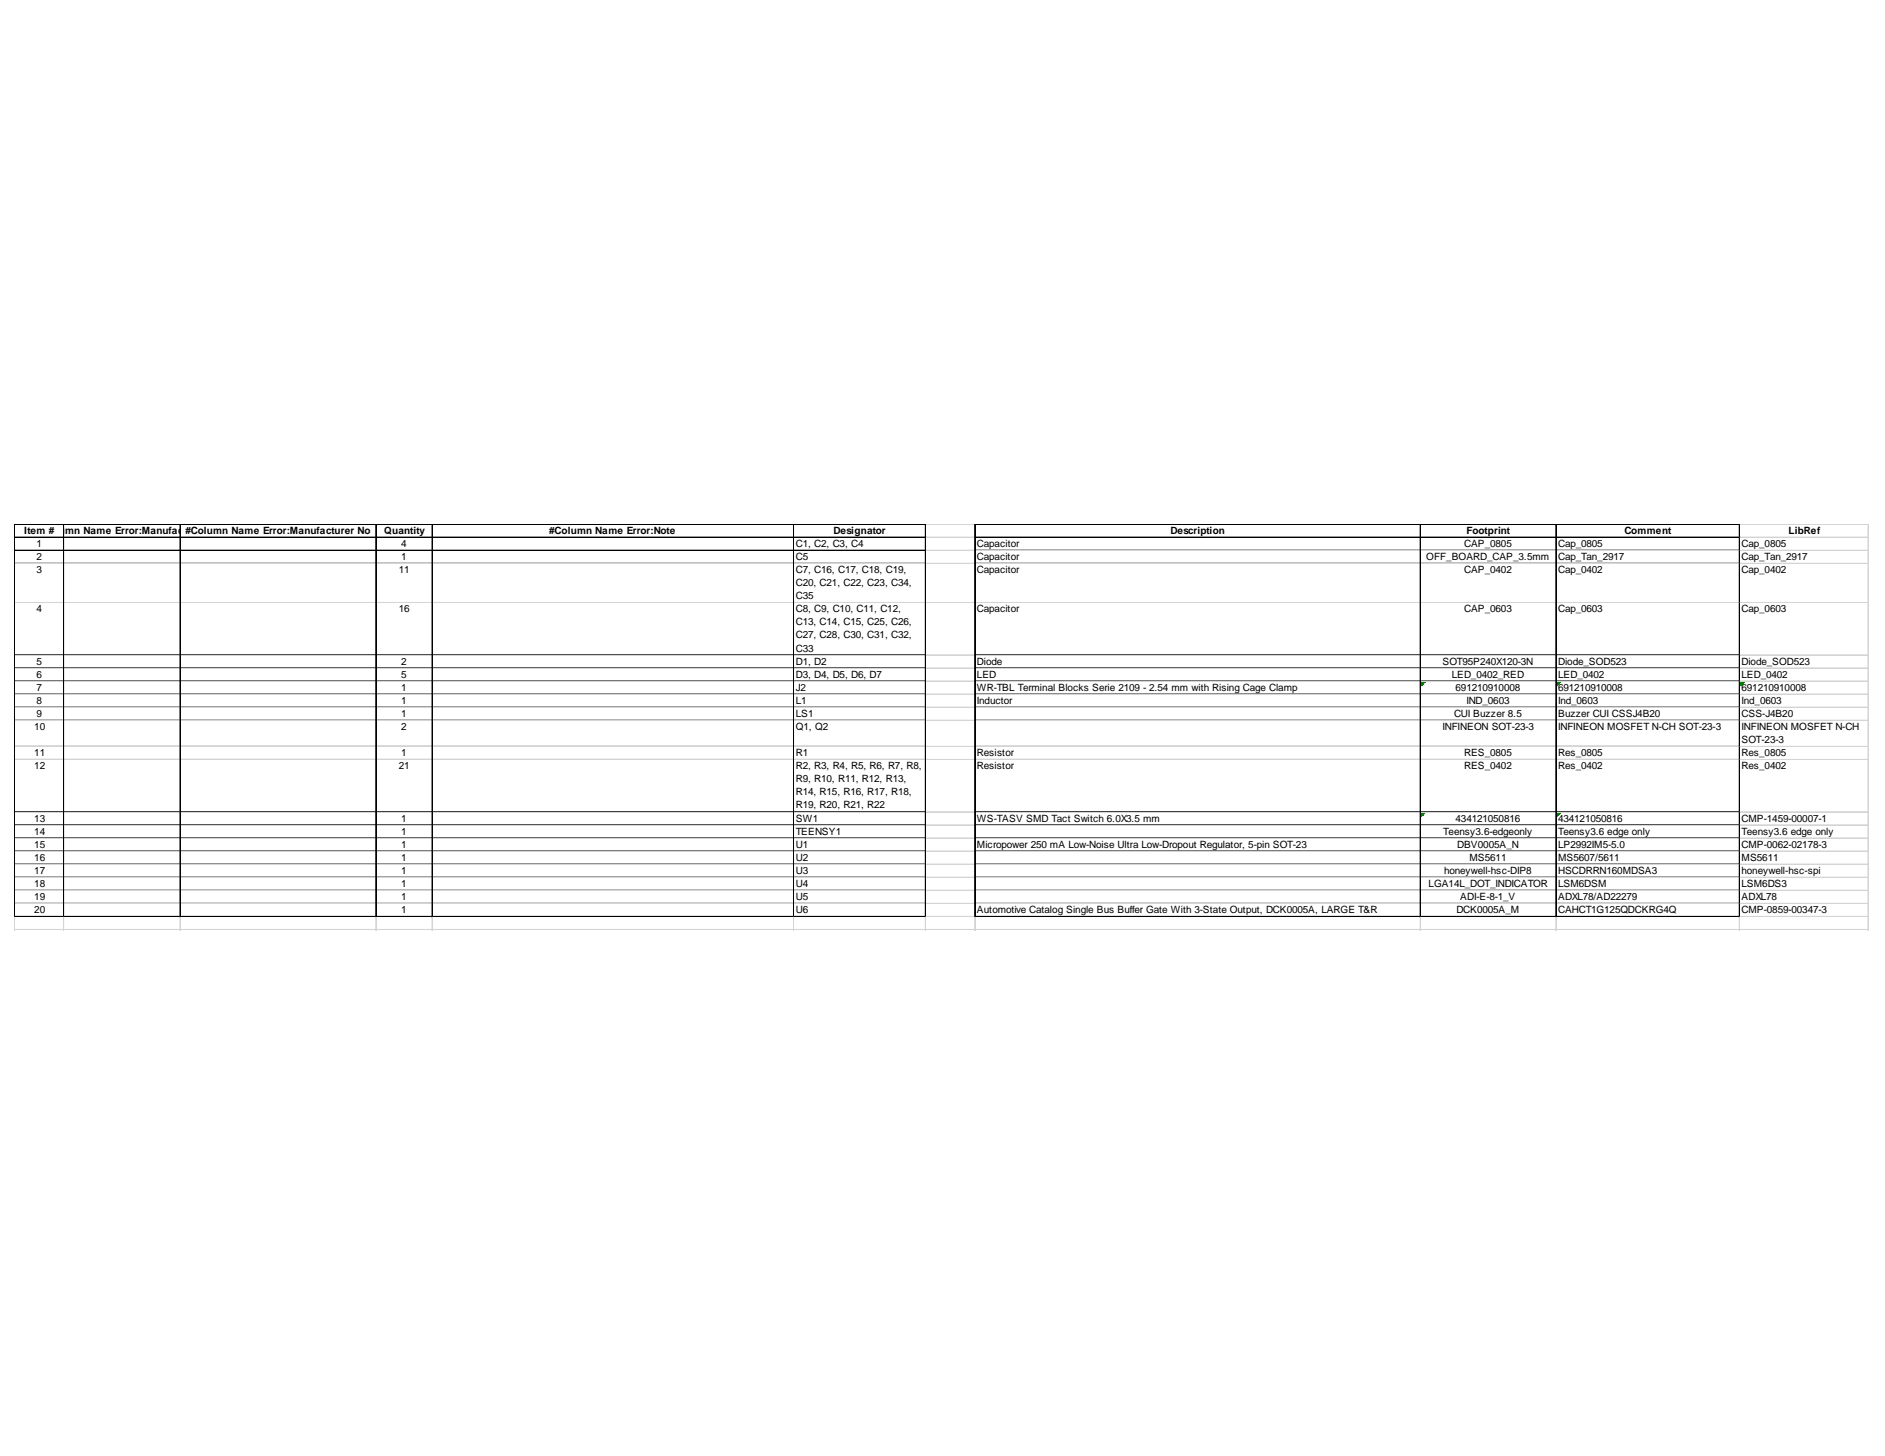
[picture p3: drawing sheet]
<svg xmlns="http://www.w3.org/2000/svg" width="279mm" height="216mm" viewBox="0 0 279 216" stroke-linecap="round" stroke-linejoin="round" font-family="sans-serif">
<defs><g id="words">
<g font-size="1.5">
<text x="3.6" y="79.2">Item olumn Name Error:Manufac</text>
<text x="5.4" y="81.1">1</text>
<text x="5.4" y="83">2</text>
<text x="5.5" y="79.2">#C#</text>
<text x="27.2" y="79.2">t#urer</text>
<text x="28.3" y="79.2">Column Name Error:Manufacturer No</text>
<text x="57" y="79.2">Quantity</text>
<text x="59.5" y="81.1">4</text>
<text x="59.5" y="83">1</text>
<text x="81.4" y="79.2">#Column Name Error:Note</text>
<text x="118" y="81.1">C1, C2, C3, C4</text>
<text x="118" y="83">C5</text>
<text x="123.6" y="79.2">Designator</text>
<text x="144.8" y="81.1">Capacitor</text>
<text x="144.8" y="83">Capacitor</text>
<text x="173.5" y="79.2">Description</text>
<text x="211.4" y="83">OFF_BOARD_CAP_3.5mm</text>
<text x="217" y="81.1">CAP_0805</text>
<text x="217.4" y="79.2">Footprint</text>
<text x="230.9" y="81.1">Cap_0805</text>
<text x="230.9" y="83">Cap_Tan_2917</text>
<text x="240.8" y="79.2">Comment</text>
<text x="258.1" y="81.1">Cap_0805</text>
<text x="258.1" y="83">Cap_Tan_2917</text>
<text x="265.1" y="79.2">LibRef</text>
<text x="5.4" y="85">3</text>
<text x="59.1" y="85">11</text>
<text x="118" y="85">C7, C16, C17, C18, C19,</text>
<text x="118" y="86.9">C20, C21, C22, C23, C34,</text>
<text x="118" y="88.9">C35</text>
<text x="144.8" y="85">Capacitor</text>
<text x="217" y="85">CAP_0402</text>
<text x="230.9" y="85">Cap_0402</text>
<text x="258.1" y="85">Cap_0402</text>
<text x="5.4" y="90.8">4</text>
<text x="59.1" y="90.8">16</text>
<text x="118" y="90.8">C8, C9, C10, C11, C12,</text>
<text x="118" y="92.7">C13, C14, C15, C25, C26,</text>
<text x="118" y="94.7">C27, C28, C30, C31, C32,</text>
<text x="144.8" y="90.8">Capacitor</text>
<text x="217" y="90.8">CAP_0603</text>
<text x="230.9" y="90.8">Cap_0603</text>
<text x="258.1" y="90.8">Cap_0603</text>
<text x="5.4" y="98.6">5</text>
<text x="5.4" y="100.5">6</text>
<text x="59.5" y="98.6">2</text>
<text x="59.5" y="100.5">5</text>
<text x="118" y="96.6">C33</text>
<text x="118" y="98.6">D1, D2</text>
<text x="118" y="100.5">D3, D4, D5, D6, D7</text>
<text x="144.8" y="98.6">Diode</text>
<text x="144.8" y="100.5">LED</text>
<text x="213.8" y="98.6">SOT95P240X120-3N</text>
<text x="215.2" y="100.5">LED_0402_RED</text>
<text x="230.9" y="98.6">Diode_SOD523</text>
<text x="230.9" y="100.5">LED_0402</text>
<text x="258.1" y="98.6">Diode_SOD523</text>
<text x="258.1" y="100.5">LED_0402</text>
<text x="5.4" y="102.4">7</text>
<text x="5.4" y="104.4">8</text>
<text x="5.4" y="106.3">9</text>
<text x="59.5" y="102.4">1</text>
<text x="59.5" y="104.4">1</text>
<text x="59.5" y="106.3">1</text>
<text x="118" y="102.4">J2</text>
<text x="118" y="104.4">L1</text>
<text x="118" y="106.3">LS1</text>
<text x="144.8" y="102.4">WR-TBL Terminal Blocks Serie 2109 - 2.54 mm with Rising Cage Clamp</text>
<text x="144.8" y="104.4">Inductor</text>
<text x="215.5" y="106.3">CUI Buzzer 8.5</text>
<text x="215.8" y="102.4">691210910008</text>
<text x="217.4" y="104.4">IND_0603</text>
<text x="230.9" y="102.4">691210910008</text>
<text x="230.9" y="104.4">Ind_0603</text>
<text x="230.9" y="106.3">Buzzer CUI CSSJ4B20</text>
<text x="258.1" y="102.4">691210910008</text>
<text x="258.1" y="104.4">Ind_0603</text>
<text x="258.1" y="106.3">CSS-J4B20</text>
<text x="5.1" y="108.2">10</text>
<text x="5.1" y="112.1">11</text>
<text x="59.5" y="108.2">2</text>
<text x="59.5" y="112.1">1</text>
<text x="118" y="108.2">Q1, Q2</text>
<text x="118" y="112.1">R1</text>
<text x="144.8" y="112.1">Resistor</text>
<text x="213.8" y="108.2">INFINEON SOT-23-3</text>
<text x="217" y="112.1">RES_0805</text>
<text x="230.9" y="108.2">INFINEON MOSFET N-CH SOT-23-3</text>
<text x="230.9" y="112.1">Res_0805</text>
<text x="258.1" y="108.2">INFINEON MOSFET N-CH</text>
<text x="258.1" y="110.2">SOT-23-3</text>
<text x="258.1" y="112.1">Res_0805</text>
<text x="5.1" y="114.1">12</text>
<text x="59.1" y="114.1">21</text>
<text x="118" y="114.1">R2, R3, R4, R5, R6, R7, R8,</text>
<text x="118" y="116">R9, R10, R11, R12, R13,</text>
<text x="118" y="117.9">R14, R15, R16, R17, R18,</text>
<text x="118" y="119.9">R19, R20, R21, R22</text>
<text x="144.8" y="114.1">Resistor</text>
<text x="217" y="114.1">RES_0402</text>
<text x="230.9" y="114.1">Res_0402</text>
<text x="258.1" y="114.1">Res_0402</text>
<text x="5.1" y="121.8">13</text>
<text x="5.1" y="123.8">14</text>
<text x="5.1" y="125.7">15</text>
<text x="59.5" y="121.8">1</text>
<text x="59.5" y="123.8">1</text>
<text x="59.5" y="125.7">1</text>
<text x="118" y="121.8">SW1</text>
<text x="118" y="123.8">TEENSY1</text>
<text x="118" y="125.7">U1</text>
<text x="144.8" y="121.8">WS-TASV SMD Tact Switch 6.0X3.5 mm</text>
<text x="144.8" y="125.7">Micropower 250 mA Low-Noise Ultra Low-Dropout Regulator, 5-pin SOT-23</text>
<text x="213.9" y="123.8">Teensy3.6-edgeonly</text>
<text x="215.8" y="121.8">434121050816</text>
<text x="216" y="125.7">DBV0005A_N</text>
<text x="230.9" y="121.8">434121050816</text>
<text x="230.9" y="123.8">Teensy3.6 edge only</text>
<text x="230.9" y="125.7">LP2992IM5-5.0</text>
<text x="258.1" y="121.8">CMP-1459-00007-1</text>
<text x="258.1" y="123.8">Teensy3.6 edge only</text>
<text x="258.1" y="125.7">CMP-0062-02178-3</text>
<text x="5.1" y="127.6">16</text>
<text x="5.1" y="129.6">17</text>
<text x="5.1" y="131.5">18</text>
<text x="59.5" y="127.6">1</text>
<text x="59.5" y="129.6">1</text>
<text x="59.5" y="131.5">1</text>
<text x="118" y="127.6">U2</text>
<text x="118" y="129.6">U3</text>
<text x="118" y="131.5">U4</text>
<text x="211.8" y="131.5">LGA14L_DOT_INDICATOR</text>
<text x="214" y="129.6">honeywell-hsc-DIP8</text>
<text x="217.8" y="127.6">MS5611</text>
<text x="230.9" y="127.6">MS5607/5611</text>
<text x="230.9" y="129.6">HSCDRRN160MDSA3</text>
<text x="230.9" y="131.5">LSM6DSM</text>
<text x="258.1" y="127.6">MS5611</text>
<text x="258.1" y="129.6">honeywell-hsc-spi</text>
<text x="258.1" y="131.5">LSM6DS3</text>
<text x="5.1" y="133.5">19</text>
<text x="5.1" y="135.4">20</text>
<text x="59.5" y="133.5">1</text>
<text x="59.5" y="135.4">1</text>
<text x="118" y="133.5">U5</text>
<text x="118" y="135.4">U6</text>
<text x="144.8" y="135.4">Automotive Catalog Single Bus Buffer Gate With 3-State Output, DCK0005A, LARGE T&amp;R</text>
<text x="215.9" y="135.4">DCK0005A_M</text>
<text x="216.4" y="133.5">ADI-E-8-1_V</text>
<text x="230.9" y="133.5">ADXL78/AD22279</text>
<text x="230.9" y="135.4">CAHCT1G125QDCKRG4Q</text>
<text x="258.1" y="133.5">ADXL78</text>
<text x="258.1" y="135.4">CMP-0859-00347-3</text>
</g>
</g></defs>
<path d="M210.6 101.1h.7" fill="none" stroke="#008000" stroke-width=".15"/>
<path d="M210.6 101.1h.7v.1h-.7z" fill="#008000"/>
<path d="M210.6 101.2h.6" fill="none" stroke="#008000" stroke-width=".15"/>
<path d="M210.6 101.2h.6v.1h-.6z" fill="#008000"/>
<path d="M210.6 101.3h.5" fill="none" stroke="#008000" stroke-width=".15"/>
<path d="M210.6 101.3h.5v.1h-.5z" fill="#008000"/>
<path d="M210.6 101.4h.4" fill="none" stroke="#008000" stroke-width=".15"/>
<path d="M210.6 101.4h.4v.1h-.4z" fill="#008000"/>
<path d="M210.6 101.5h.2" fill="none" stroke="#008000" stroke-width=".15"/>
<path d="M210.6 101.5h.2v.2h-.2z" fill="#008000"/>
<path d="M210.6 101.7h.1" fill="none" stroke="#008000" stroke-width=".15"/>
<path d="M210.6 101.7h.1v.1h-.1z" fill="#008000"/>
<path d="M230.7 101.1h.7" fill="none" stroke="#008000" stroke-width=".15"/>
<path d="M230.7 101.1h.7v.1h-.7z" fill="#008000"/>
<path d="M230.7 101.2h.6" fill="none" stroke="#008000" stroke-width=".15"/>
<path d="M230.7 101.2h.6v.1h-.6z" fill="#008000"/>
<path d="M230.7 101.3h.5" fill="none" stroke="#008000" stroke-width=".15"/>
<path d="M230.7 101.3h.5v.1h-.5z" fill="#008000"/>
<path d="M230.7 101.4h.4" fill="none" stroke="#008000" stroke-width=".15"/>
<path d="M230.7 101.4h.4v.1h-.4z" fill="#008000"/>
<path d="M230.7 101.5h.2" fill="none" stroke="#008000" stroke-width=".15"/>
<path d="M230.7 101.5h.2v.2h-.2z" fill="#008000"/>
<path d="M230.7 101.7h.1" fill="none" stroke="#008000" stroke-width=".15"/>
<path d="M230.7 101.7h.1v.1h-.1z" fill="#008000"/>
<path d="M257.9 101.1h.7" fill="none" stroke="#008000" stroke-width=".15"/>
<path d="M257.9 101.1h.7v.1h-.7z" fill="#008000"/>
<path d="M257.9 101.2h.6" fill="none" stroke="#008000" stroke-width=".15"/>
<path d="M257.9 101.2h.6v.1h-.6z" fill="#008000"/>
<path d="M257.9 101.3h.5" fill="none" stroke="#008000" stroke-width=".15"/>
<path d="M257.9 101.3h.5v.1h-.5z" fill="#008000"/>
<path d="M257.9 101.4h.4" fill="none" stroke="#008000" stroke-width=".15"/>
<path d="M257.9 101.4h.4v.1h-.4z" fill="#008000"/>
<path d="M257.9 101.5h.2" fill="none" stroke="#008000" stroke-width=".15"/>
<path d="M257.9 101.5h.2v.2h-.2z" fill="#008000"/>
<path d="M257.9 101.7h.1" fill="none" stroke="#008000" stroke-width=".15"/>
<path d="M257.9 101.7h.1v.1h-.1z" fill="#008000"/>
<path d="M210.6 120.5h.7" fill="none" stroke="#008000" stroke-width=".15"/>
<path d="M210.6 120.5h.7v.1h-.7z" fill="#008000"/>
<path d="M210.6 120.6h.6" fill="none" stroke="#008000" stroke-width=".15"/>
<path d="M210.6 120.6h.6v.1h-.6z" fill="#008000"/>
<path d="M210.6 120.7h.5" fill="none" stroke="#008000" stroke-width=".15"/>
<path d="M210.6 120.7h.5v.1h-.5z" fill="#008000"/>
<path d="M210.6 120.8h.4" fill="none" stroke="#008000" stroke-width=".15"/>
<path d="M210.6 120.8h.4v.1h-.4z" fill="#008000"/>
<path d="M210.6 120.9h.2" fill="none" stroke="#008000" stroke-width=".15"/>
<path d="M210.6 120.9h.2v.2h-.2z" fill="#008000"/>
<path d="M210.6 121.1h.1" fill="none" stroke="#008000" stroke-width=".15"/>
<path d="M210.6 121.1h.1v.1h-.1z" fill="#008000"/>
<path d="M230.7 120.5h.7" fill="none" stroke="#008000" stroke-width=".15"/>
<path d="M230.7 120.5h.7v.1h-.7z" fill="#008000"/>
<path d="M230.7 120.6h.6" fill="none" stroke="#008000" stroke-width=".15"/>
<path d="M230.7 120.6h.6v.1h-.6z" fill="#008000"/>
<path d="M230.7 120.7h.5" fill="none" stroke="#008000" stroke-width=".15"/>
<path d="M230.7 120.7h.5v.1h-.5z" fill="#008000"/>
<path d="M230.7 120.8h.4" fill="none" stroke="#008000" stroke-width=".15"/>
<path d="M230.7 120.8h.4v.1h-.4z" fill="#008000"/>
<path d="M230.7 120.9h.2" fill="none" stroke="#008000" stroke-width=".15"/>
<path d="M230.7 120.9h.2v.2h-.2z" fill="#008000"/>
<path d="M230.7 121.1h.1" fill="none" stroke="#008000" stroke-width=".15"/>
<path d="M230.7 121.1h.1v.1h-.1z" fill="#008000"/>
<g fill="none" stroke="#000" stroke-width=".15">
<path d="M2.1 77.7v58.3M2.2 77.7v58.3M2.2 77.7h135.1M2.2 77.8h135.1M2.2 79.6h135.1M2.2 79.7h135.1M9.4 77.8v58.2M9.5 77.8v58.2M26.7 77.8v58.2M55.7 77.8v58.2M55.8 77.8v58.2M64 77.8v58.2"/>
<path d="M64.1 77.8v58.2M117.6 77.8v58.2M117.7 77.8v58.2M137.2 77.8v58.2M144.5 77.7v58.3M144.6 77.7h113.3M144.6 77.8h113.3M144.6 79.6h113.3M144.6 79.7h113.3M210.5 77.8v58.2M210.6 77.8v58.2M230.6 77.8v58.2"/>
<path d="M230.7 77.8v58.2M257.8 77.8v58.2M257.9 77.8v58.2M2.2 81.6h7.2M2.2 83.5h7.2M2.2 89.3h7.2M2.2 97.1h7.2M2.2 99h7.2M9.5 81.6h17.2M9.5 83.5h17.2M9.5 89.3h17.2M9.5 97.1h17.2"/>
<path d="M9.5 99h17.2M26.8 81.6h28.9M26.8 83.5h28.9M26.8 89.3h28.9M26.8 97.1h28.9M26.8 99h28.9M55.8 81.6h8.2M55.8 83.5h8.2M55.8 89.3h8.2M55.8 97.1h8.2M55.8 99h8.2M64.2 81.6h53.4"/>
<path d="M64.2 83.5h53.4M64.2 89.3h53.4M64.2 97.1h53.4M64.2 99h53.4M117.7 81.6h19.5M117.7 83.5h19.5M117.7 89.3h19.5M117.7 97.1h19.5M117.7 99h19.5M144.6 81.6h65.9M144.6 83.5h65.9M144.6 89.3h65.9"/>
<path d="M144.6 97.1h65.9M144.6 99h65.9M210.6 81.6h20M210.6 83.5h20M210.6 89.3h20M210.6 97.1h20M210.6 99h20M230.7 81.6h27.1M230.7 83.5h27.1M230.7 89.3h27.1M230.7 97.1h27.1M230.7 99h27.1"/>
<path d="M2.2 101h7.2M2.2 102.9h7.2M2.2 104.9h7.2M2.2 106.8h7.2M2.2 110.7h7.2M2.2 112.6h7.2M9.5 101h17.2M9.5 102.9h17.2M9.5 104.9h17.2M9.5 106.8h17.2M9.5 110.7h17.2M9.5 112.6h17.2"/>
<path d="M26.8 101h28.9M26.8 102.9h28.9M26.8 104.9h28.9M26.8 106.8h28.9M26.8 110.7h28.9M26.8 112.6h28.9M55.8 101h8.2M55.8 102.9h8.2M55.8 104.9h8.2M55.8 106.8h8.2M55.8 110.7h8.2M55.8 112.6h8.2"/>
<path d="M64.2 101h53.4M64.2 102.9h53.4M64.2 104.9h53.4M64.2 106.8h53.4M64.2 110.7h53.4M64.2 112.6h53.4M117.7 101h19.5M117.7 102.9h19.5M117.7 104.9h19.5M117.7 106.8h19.5M117.7 110.7h19.5M117.7 112.6h19.5"/>
<path d="M144.6 101h65.9M144.6 102.9h65.9M144.6 104.9h65.9M144.6 106.8h65.9M144.6 110.7h65.9M144.6 112.6h65.9M210.6 101h20M210.6 102.9h20M210.6 104.9h20M210.6 106.8h20M210.6 110.7h20M210.6 112.6h20"/>
<path d="M230.7 101h27.1M230.7 102.9h27.1M230.7 104.9h27.1M230.7 106.8h27.1M230.7 110.7h27.1M230.7 112.6h27.1M2.2 120.4h7.2M2.2 122.3h7.2M2.2 124.2h7.2M2.2 126.2h7.2M2.2 128.1h7.2M2.2 130.1h7.2"/>
<path d="M2.2 132h7.2M2.2 133.9h7.2M2.2 135.9h7.2M9.5 120.4h17.2M9.5 122.3h17.2M9.5 124.2h17.2M9.5 126.2h17.2M9.5 128.1h17.2M9.5 130.1h17.2M9.5 132h17.2M9.5 133.9h17.2M9.5 135.9h17.2"/>
<path d="M26.8 120.4h28.9M26.8 122.3h28.9M26.8 124.2h28.9M26.8 126.2h28.9M26.8 128.1h28.9M26.8 130.1h28.9M26.8 132h28.9M26.8 133.9h28.9M26.8 135.9h28.9M55.8 120.4h8.2M55.8 122.3h8.2M55.8 124.2h8.2"/>
<path d="M55.8 126.2h8.2M55.8 128.1h8.2M55.8 130.1h8.2M55.8 132h8.2M55.8 133.9h8.2M55.8 135.9h8.2M64.2 120.4h53.4M64.2 122.3h53.4M64.2 124.2h53.4M64.2 126.2h53.4M64.2 128.1h53.4M64.2 130.1h53.4"/>
<path d="M64.2 132h53.4M64.2 133.9h53.4M64.2 135.9h53.4M117.7 120.4h19.5M117.7 122.3h19.5M117.7 124.2h19.5M117.7 126.2h19.5M117.7 128.1h19.5M117.7 130.1h19.5M117.7 132h19.5M117.7 133.9h19.5M117.7 135.9h19.5"/>
<path d="M144.6 120.4h65.9M144.6 122.3h65.9M144.6 124.2h65.9M144.6 126.2h65.9M144.6 128.1h65.9M144.6 130.1h65.9M144.6 132h65.9M144.6 133.9h65.9M144.6 135.9h65.9M210.6 120.4h20M210.6 122.3h20M210.6 124.2h20"/>
<path d="M210.6 126.2h20M210.6 128.1h20M210.6 130.1h20M210.6 132h20M210.6 133.9h20M210.6 135.9h20M230.7 120.4h27.1M230.7 122.3h27.1M230.7 124.2h27.1M230.7 126.2h27.1M230.7 128.1h27.1M230.7 130.1h27.1"/>
<path d="M230.7 132h27.1M230.7 133.9h27.1M230.7 135.9h27.1"/>
</g>
<g fill="none" stroke="#d4d4d4" stroke-width=".15">
<path d="M137.3 77.7h7.2M137.3 77.8h7.2M137.3 79.6h7.2M137.3 79.7h7.2M2.2 83.6h7.2M2.2 89.4h7.2M2.2 97.2h7.2M2.2 99.1h7.2M9.5 83.6h17.2M9.5 89.4h17.2M9.5 97.2h17.2M9.5 99.1h17.2"/>
<path d="M26.8 83.6h28.9M26.8 89.4h28.9M26.8 97.2h28.9M26.8 99.1h28.9M55.8 83.6h8.2M55.8 89.4h8.2M55.8 97.2h8.2M55.8 99.1h8.2M64.2 83.6h53.4M64.2 89.4h53.4M64.2 97.2h53.4M64.2 99.1h53.4"/>
<path d="M117.7 83.6h19.5M117.7 89.4h19.5M117.7 97.2h19.5M117.7 99.1h19.5M137.3 81.6h7.2M137.3 83.6h7.2M137.3 83.5h7.2M137.3 89.4h7.2M137.3 89.3h7.2M137.3 97.2h7.2M137.3 97.1h7.2M137.3 99.1h7.2"/>
<path d="M137.3 99h7.2M144.6 81.6h65.9M144.6 83.6h65.9M144.6 89.4h65.9M144.6 97.2h65.9M144.6 99.1h65.9M210.6 81.6h20M210.6 83.6h20M210.6 89.4h20M210.6 97.2h20M210.6 99.1h20M230.7 81.6h27.1"/>
<path d="M230.7 83.6h27.1M230.7 89.4h27.1M230.7 97.2h27.1M230.7 99.1h27.1M2.2 101h7.2M2.2 103h7.2M2.2 104.9h7.2M2.2 106.9h7.2M2.2 110.7h7.2M2.2 112.7h7.2M9.5 101h17.2M9.5 103h17.2"/>
<path d="M9.5 104.9h17.2M9.5 106.9h17.2M9.5 110.7h17.2M9.5 112.7h17.2M26.8 101h28.9M26.8 103h28.9M26.8 104.9h28.9M26.8 106.9h28.9M26.8 110.7h28.9M26.8 112.7h28.9M55.8 101h8.2M55.8 103h8.2"/>
<path d="M55.8 104.9h8.2M55.8 106.9h8.2M55.8 110.7h8.2M55.8 112.7h8.2M64.2 101h53.4M64.2 103h53.4M64.2 104.9h53.4M64.2 106.9h53.4M64.2 110.7h53.4M64.2 112.7h53.4M117.7 101h19.5M117.7 103h19.5"/>
<path d="M117.7 104.9h19.5M117.7 106.9h19.5M117.7 110.7h19.5M117.7 112.7h19.5M137.3 101h7.2M137.3 103h7.2M137.3 102.9h7.2M137.3 104.9h7.2M137.3 106.9h7.2M137.3 106.8h7.2M137.3 110.7h7.2M137.3 112.7h7.2"/>
<path d="M137.3 112.6h7.2M144.6 101h65.9M144.6 103h65.9M144.6 104.9h65.9M144.6 106.9h65.9M144.6 110.7h65.9M144.6 112.7h65.9M210.6 101h20M210.6 103h20M210.6 104.9h20M210.6 106.9h20M210.6 110.7h20"/>
<path d="M210.6 112.7h20M230.7 101h27.1M230.7 103h27.1M230.7 104.9h27.1M230.7 106.9h27.1M230.7 110.7h27.1M230.7 112.7h27.1M2.1 136v2M2.2 120.4h7.2M2.2 122.4h7.2M2.2 124.3h7.2M2.2 126.2h7.2"/>
<path d="M2.2 128.2h7.2M2.2 130.1h7.2M2.2 132.1h7.2M2.2 134h7.2M9.5 120.4h17.2M9.5 122.4h17.2M9.5 124.3h17.2M9.5 126.2h17.2M9.5 128.2h17.2M9.5 130.1h17.2M9.5 132.1h17.2M9.5 134h17.2"/>
<path d="M26.8 120.4h28.9M26.8 122.4h28.9M26.8 124.3h28.9M26.8 126.2h28.9M26.8 128.2h28.9M26.8 130.1h28.9M26.8 132.1h28.9M26.8 134h28.9M55.8 120.4h8.2M55.8 122.4h8.2M55.8 124.3h8.2M55.8 126.2h8.2"/>
<path d="M55.8 128.2h8.2M55.8 130.1h8.2M55.8 132.1h8.2M55.8 134h8.2M64.2 120.4h53.4M64.2 122.4h53.4M64.2 124.3h53.4M64.2 126.2h53.4M64.2 128.2h53.4M64.2 130.1h53.4M64.2 132.1h53.4M64.2 134h53.4"/>
<path d="M117.7 120.4h19.5M117.7 122.4h19.5M117.7 124.3h19.5M117.7 126.2h19.5M117.7 128.2h19.5M117.7 130.1h19.5M117.7 132.1h19.5M117.7 134h19.5M137.3 120.4h7.2M137.3 122.4h7.2M137.3 122.3h7.2M137.3 124.3h7.2"/>
<path d="M137.3 124.2h7.2M137.3 126.2h7.2M137.3 128.2h7.2M137.3 128.1h7.2M137.3 130.1h7.2M137.3 132.1h7.2M137.3 132h7.2M137.3 134h7.2M137.3 133.9h7.2M137.3 135.9h7.2M144.6 120.4h65.9M144.6 122.4h65.9"/>
<path d="M144.6 124.3h65.9M144.6 126.2h65.9M144.6 128.2h65.9M144.6 130.1h65.9M144.6 132.1h65.9M144.6 134h65.9M210.6 120.4h20M210.6 122.4h20M210.6 124.3h20M210.6 126.2h20M210.6 128.2h20M210.6 130.1h20"/>
<path d="M210.6 132.1h20M210.6 134h20M230.7 120.4h27.1M230.7 122.4h27.1M230.7 124.3h27.1M230.7 126.2h27.1M230.7 128.2h27.1M230.7 130.1h27.1M230.7 132.1h27.1M230.7 134h27.1"/>
</g>
<path d="M2.1 136h.1v2h-.1z" fill="#d4d4d4"/>
<path d="M9.4 136v2" fill="none" stroke="#d4d4d4" stroke-width=".15"/>
<path d="M9.4 136h.1v2h-.1z" fill="#d4d4d4"/>
<path d="M26.7 136v2" fill="none" stroke="#d4d4d4" stroke-width=".15"/>
<path d="M26.7 136h.1v2h-.1z" fill="#d4d4d4"/>
<path d="M55.7 136v2" fill="none" stroke="#d4d4d4" stroke-width=".15"/>
<path d="M55.7 136h.1v2h-.1z" fill="#d4d4d4"/>
<path d="M64 136v2" fill="none" stroke="#d4d4d4" stroke-width=".15"/>
<path d="M64 136h.2v2h-.2z" fill="#d4d4d4"/>
<path d="M117.6 136v2" fill="none" stroke="#d4d4d4" stroke-width=".15"/>
<path d="M117.6 136h.1v2h-.1z" fill="#d4d4d4"/>
<path d="M137.2 136v2" fill="none" stroke="#d4d4d4" stroke-width=".15"/>
<path d="M137.2 136h.1v2h-.1z" fill="#d4d4d4"/>
<path d="M144.5 136v2" fill="none" stroke="#d4d4d4" stroke-width=".15"/>
<path d="M144.5 136h.1v2h-.1z" fill="#d4d4d4"/>
<path d="M210.5 136v2" fill="none" stroke="#d4d4d4" stroke-width=".15"/>
<path d="M210.5 136h.1v2h-.1z" fill="#d4d4d4"/>
<path d="M230.6 136v2" fill="none" stroke="#d4d4d4" stroke-width=".15"/>
<path d="M230.6 136h.1v2h-.1z" fill="#d4d4d4"/>
<path d="M257.8 136v2" fill="none" stroke="#d4d4d4" stroke-width=".15"/>
<path d="M257.8 136h.1v2h-.1z" fill="#d4d4d4"/>
<g fill="none" stroke="#d4d4d4" stroke-width=".15">
<path d="M257.9 77.7h19.1M257.9 77.8h19.1M257.9 79.6h19.1M257.9 79.7h19.1M276.9 77.7v60.3M257.9 81.6h19.1M257.9 83.5h19.1M257.9 83.6h19.1M257.9 89.3h19.1M257.9 89.4h19.1M257.9 97.1h19.1M257.9 97.2h19.1"/>
<path d="M257.9 99h19.1M257.9 99.1h19.1M257.9 101h19.1M257.9 102.9h19.1M257.9 103h19.1M257.9 104.9h19.1M257.9 106.8h19.1M257.9 106.9h19.1M257.9 110.7h19.1M257.9 112.6h19.1M257.9 112.7h19.1M2.1 137.8h274.9"/>
<path d="M2.1 137.9h274.9M257.9 120.4h19.1M257.9 122.3h19.1M257.9 122.4h19.1M257.9 124.2h19.1M257.9 124.3h19.1M257.9 126.2h19.1M257.9 128.1h19.1M257.9 128.2h19.1M257.9 130.1h19.1M257.9 132h19.1M257.9 132.1h19.1"/>
<path d="M257.9 133.9h19.1M257.9 134h19.1M257.9 135.9h19.1"/>
</g>
<use href="#words"/>
</svg>
